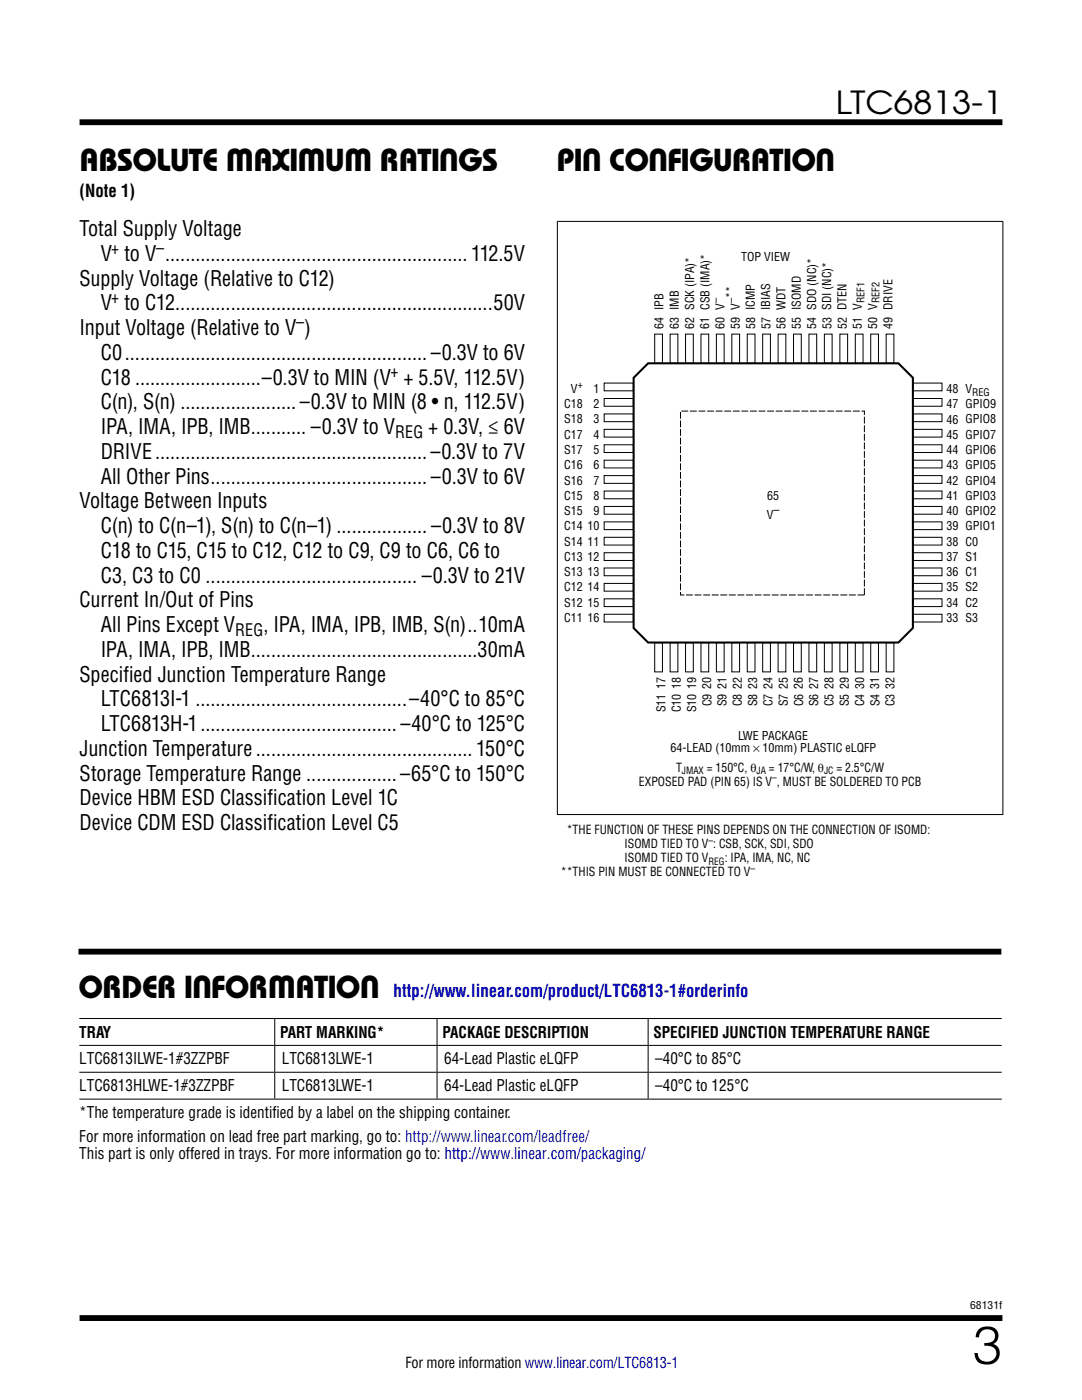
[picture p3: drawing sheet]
<svg xmlns="http://www.w3.org/2000/svg" width="216mm" height="279mm" viewBox="0 0 216 279" stroke-linecap="round" stroke-linejoin="round" font-family="sans-serif">
<defs><g id="words">
<text font-size="10.6" x="194.1" y="272.2">3</text>
<g font-size="6.3">
<text x="166.8" y="22.8">LTC6813-1</text>
<text x="15.9" y="34.1">ABSOLUTE MAXIMUM RATINGS</text>
<text x="111.1" y="34.1">PIN CONFIGURATION</text>
<text x="15.7" y="199.2">ORDER INFORMATION</text>
</g>
<g font-size="4.2">
<text x="15.9" y="47.1">Total Supply Voltage</text>
<text x="20.1" y="52.1">V to V ............................................................112.5V</text>
<text x="15.9" y="57">Supply Voltage (Relative to C12)</text>
<text x="20.1" y="62">V to C12...............................................................50V</text>
<text x="15.9" y="66.9">Input Voltage (Relative to V )</text>
<text x="20.1" y="71.8">C0............................................................ –0.3V to 6V</text>
<text x="20.1" y="76.8">C18 .........................–0.3V to MIN (V + 5.5V, 112.5V)</text>
<text x="20.1" y="81.7">C(n), S(n) .......................–0.3V to MIN (8 • n, 112.5V)</text>
<text x="20.1" y="86.7">IPA, IMA, IPB, IMB........... –0.3V to V</text>
<text x="85.5" y="86.6">+ 0.3V, ≤ 6V</text>
<text x="20.1" y="91.6">DRIVE......................................................–0.3V to 7V</text>
<text x="15.9" y="101.5">Voltage Between Inputs</text>
<text x="20.1" y="96.5">All Other Pins........................................... –0.3V to 6V</text>
<text x="20.1" y="106.4">C(n) to C(n–1), S(n) to C(n–1) .................. –0.3V to 8V</text>
<text x="20.1" y="111.3">C18 to C15, C15 to C12, C12 to C9, C9 to C6, C6 to</text>
<text x="20.1" y="116.3">C3, C3 to C0 .......................................... –0.3V to 21V</text>
<text x="15.9" y="121.2">Current In/Out of Pins</text>
<text x="20.1" y="131.1">IPA, IMA, IPB, IMB.............................................30mA</text>
<text x="20.1" y="126.2">All Pins Except V</text>
<text x="52.6" y="126.2">, IPA, IMA, IPB, IMB, S(n)..10mA</text>
<text x="15.9" y="136">Specified Junction Temperature Range</text>
<text x="20.1" y="141">LTC6813I-1 ..........................................–40°C to 85°C</text>
<text x="20.1" y="145.9">LTC6813H-1.......................................–40°C to 125°C</text>
<text x="15.9" y="150.9">Junction Temperature........................................... 150°C</text>
<text x="15.9" y="155.8">Storage Temperature Range ..................–65°C to 150°C</text>
<text x="15.9" y="160.7">Device HBM ESD Classification Level 1C</text>
<text x="15.9" y="165.7">Device CDM ESD Classification Level C5</text>
</g>
<text font-size="3.5" x="15.9" y="39.2">(Note 1)</text>
<text font-size="3.5" fill="#00f" x="78.5" y="198.9">http://www.linear.com/product/LTC6813-1#orderinfo</text>
<g font-size="3.4">
<text x="22.2" y="50.6">+</text>
<text x="31.2" y="50.6">–</text>
<text x="22.2" y="60.5">+</text>
<text x="59.1" y="65.4">–</text>
<text x="77.9" y="75.3">+</text>
<text x="78.9" y="87.5">REG</text>
<text x="47" y="127">REG</text>
</g>
<g font-size="3.2">
<text x="15.8" y="207.1">TRAY</text>
<text x="55.9" y="207.1">PART MARKING*</text>
<text x="88.3" y="207.1">PACKAGE DESCRIPTION</text>
<text x="130.4" y="207.1">SPECIFIED JUNCTION TEMPERATURE RANGE</text>
<text x="15.8" y="212.3">LTC6813ILWE-1#3ZZPBF</text>
<text x="56.2" y="212.3">LTC6813LWE-1</text>
<text x="88.6" y="212.3">64-Lead Plastic eLQFP</text>
<text x="130.7" y="212.3">–40°C to 85°C</text>
<text x="15.8" y="217.7">LTC6813HLWE-1#3ZZPBF</text>
<text x="56.2" y="217.7">LTC6813LWE-1</text>
<text x="88.6" y="217.7">64-Lead Plastic eLQFP</text>
<text x="130.7" y="217.7">–40°C to 125°C</text>
<text x="15.8" y="223">*The temperature grade is identified by a label on the shipping container.</text>
<text x="15.8" y="227.9">For more information on lead free part marking, go to: http://www.linear.com/leadfree/</text>
<text x="15.8" y="231.4">This part is only offered in trays. For more information go to: http://www.linear.com/packaging/</text>
</g>
<text font-size="3" x="80.9" y="273.1">For more information www.linear.com/LTC6813-1</text>
<g font-size="2.5">
<text x="134.9" y="154">T</text>
<text x="141" y="154">= 150°C, θ</text>
<text x="153.4" y="154">= 17°C/W, θ</text>
<text x="166.9" y="154">= 2.5°C/W</text>
<text x="127.5" y="156.8">EXPOSED PAD (PIN 65) IS V , MUST BE SOLDERED TO PCB</text>
<text x="113.1" y="166.4">*THE FUNCTION OF THESE PINS DEPENDS ON THE CONNECTION OF ISOMD:</text>
<text x="124.6" y="169.3">ISOMD TIED TO V : CSB, SCK, SDI, SDO</text>
<text x="124.6" y="172.1">ISOMD TIED TO V</text>
<text x="144.6" y="172.1">: IPA, IMA, NC, NC</text>
<text x="111.9" y="174.9">**THIS PIN MUST BE CONNECTED TO V</text>
</g>
<g font-size="2.4">
<text x="147.9" y="52.1">TOP VIEW</text>
<text x="146.6" y="59.5" transform="rotate(-90 146.6 59.5)">**</text>
<text x="132.4" y="65.7" transform="rotate(-90 132.4 65.7)">64 IPB</text>
<text x="135.4" y="65.7" transform="rotate(-90 135.4 65.7)">63 IMB</text>
<text x="138.5" y="65.7" transform="rotate(-90 138.5 65.7)">62 SCK (IPA)*</text>
<text x="141.5" y="65.7" transform="rotate(-90 141.5 65.7)">61 CSB (IMA)*</text>
<text x="144.6" y="65.7" transform="rotate(-90 144.6 65.7)">60 V</text>
<text x="147.6" y="65.7" transform="rotate(-90 147.6 65.7)">59 V</text>
<text x="150.7" y="65.7" transform="rotate(-90 150.7 65.7)">58 ICMP</text>
<text x="153.7" y="65.7" transform="rotate(-90 153.7 65.7)">57 IBIAS</text>
<text x="156.8" y="65.7" transform="rotate(-90 156.8 65.7)">56 WDT</text>
<text x="159.8" y="65.7" transform="rotate(-90 159.8 65.7)">55 ISOMD</text>
<text x="162.9" y="65.7" transform="rotate(-90 162.9 65.7)">54 SDO (NC)*</text>
<text x="165.9" y="65.7" transform="rotate(-90 165.9 65.7)">53 SDI (NC)*</text>
<text x="169" y="65.7" transform="rotate(-90 169 65.7)">52 DTEN</text>
<text x="172" y="65.7" transform="rotate(-90 172 65.7)">51 V</text>
<text x="175" y="65.7" transform="rotate(-90 175 65.7)">50 V</text>
<text x="178.1" y="65.7" transform="rotate(-90 178.1 65.7)">49 DRIVE</text>
<text x="112.6" y="81.5">C18</text>
<text x="113.9" y="78.4">V</text>
<text x="118.4" y="78.4">1</text>
<text x="118.4" y="81.5">2</text>
<text x="188.8" y="78.4">48 V</text>
<text x="188.8" y="81.5">47 GPIO9</text>
<text x="112.6" y="84.5">S18</text>
<text x="112.6" y="87.6">C17</text>
<text x="118.4" y="84.5">3</text>
<text x="118.4" y="87.6">4</text>
<text x="188.8" y="84.5">46 GPIO8</text>
<text x="188.8" y="87.6">45 GPIO7</text>
<text x="112.6" y="90.6">S17</text>
<text x="112.6" y="93.7">C16</text>
<text x="118.4" y="90.6">5</text>
<text x="118.4" y="93.7">6</text>
<text x="188.8" y="90.6">44 GPIO6</text>
<text x="188.8" y="93.7">43 GPIO5</text>
<text x="112.6" y="96.7">S16</text>
<text x="112.6" y="99.7">C15</text>
<text x="118.4" y="96.7">7</text>
<text x="118.4" y="99.7">8</text>
<text x="153.1" y="99.8">65</text>
<text x="188.8" y="96.7">42 GPIO4</text>
<text x="188.8" y="99.8">41 GPIO3</text>
<text x="112.6" y="102.8">S15</text>
<text x="112.6" y="105.8">C14</text>
<text x="117.2" y="105.8">10</text>
<text x="118.4" y="102.8">9</text>
<text x="153" y="103.6">V</text>
<text x="154.3" y="102.6">–</text>
<text x="188.8" y="102.8">40 GPIO2</text>
<text x="188.8" y="105.9">39 GPIO1</text>
<text x="112.6" y="108.9">S14</text>
<text x="112.6" y="111.9">C13</text>
<text x="117.2" y="108.9">11</text>
<text x="117.2" y="111.9">12</text>
<text x="188.8" y="108.9">38 C0</text>
<text x="188.8" y="111.9">37 S1</text>
<text x="112.6" y="115">S13</text>
<text x="112.6" y="118">C12</text>
<text x="117.2" y="115">13</text>
<text x="117.2" y="118">14</text>
<text x="188.8" y="115">36 C1</text>
<text x="188.8" y="118">35 S2</text>
<text x="112.6" y="121.1">S12</text>
<text x="112.6" y="124.1">C11</text>
<text x="117.2" y="121.1">15</text>
<text x="117.2" y="124.1">16</text>
<text x="188.8" y="121.1">34 C2</text>
<text x="188.8" y="124.1">33 S3</text>
<text x="132.8" y="137.5" transform="rotate(-90 132.8 137.5)">17</text>
<text x="135.8" y="137.5" transform="rotate(-90 135.8 137.5)">18</text>
<text x="138.9" y="137.5" transform="rotate(-90 138.9 137.5)">19</text>
<text x="141.9" y="137.5" transform="rotate(-90 141.9 137.5)">20</text>
<text x="145" y="137.5" transform="rotate(-90 145 137.5)">21</text>
<text x="148" y="137.5" transform="rotate(-90 148 137.5)">22</text>
<text x="151.1" y="137.5" transform="rotate(-90 151.1 137.5)">23</text>
<text x="154.1" y="137.5" transform="rotate(-90 154.1 137.5)">24</text>
<text x="157.2" y="137.5" transform="rotate(-90 157.2 137.5)">25</text>
<text x="160.2" y="137.5" transform="rotate(-90 160.2 137.5)">26</text>
<text x="163.3" y="137.5" transform="rotate(-90 163.3 137.5)">27</text>
<text x="166.3" y="137.5" transform="rotate(-90 166.3 137.5)">28</text>
<text x="169.4" y="137.5" transform="rotate(-90 169.4 137.5)">29</text>
<text x="172.4" y="137.5" transform="rotate(-90 172.4 137.5)">30</text>
<text x="175.5" y="137.5" transform="rotate(-90 175.5 137.5)">31</text>
<text x="178.5" y="137.5" transform="rotate(-90 178.5 137.5)">32</text>
<text x="132.8" y="142.2" transform="rotate(-90 132.8 142.2)">S11</text>
<text x="135.9" y="142.2" transform="rotate(-90 135.9 142.2)">C10</text>
<text x="138.9" y="142.2" transform="rotate(-90 138.9 142.2)">S10</text>
<text x="141.9" y="141" transform="rotate(-90 141.9 141)">C9</text>
<text x="145" y="141" transform="rotate(-90 145 141)">S9</text>
<text x="148" y="141" transform="rotate(-90 148 141)">C8</text>
<text x="151.1" y="141" transform="rotate(-90 151.1 141)">S8</text>
<text x="154.1" y="141" transform="rotate(-90 154.1 141)">C7</text>
<text x="157.2" y="141" transform="rotate(-90 157.2 141)">S7</text>
<text x="160.2" y="141" transform="rotate(-90 160.2 141)">C6</text>
<text x="163.3" y="141" transform="rotate(-90 163.3 141)">S6</text>
<text x="166.3" y="141" transform="rotate(-90 166.3 141)">C5</text>
<text x="169.4" y="141" transform="rotate(-90 169.4 141)">S5</text>
<text x="172.4" y="141" transform="rotate(-90 172.4 141)">C4</text>
<text x="175.5" y="141" transform="rotate(-90 175.5 141)">S4</text>
<text x="178.5" y="141" transform="rotate(-90 178.5 141)">C3</text>
<text x="147.3" y="147.6">LWE PACKAGE</text>
<text x="133.8" y="150.1">64-LEAD (10mm × 10mm) PLASTIC eLQFP</text>
</g>
<g font-size="2.1">
<text x="143.6" y="60.5" transform="rotate(-90 143.6 60.5)">–</text>
<text x="146.6" y="60.5" transform="rotate(-90 146.6 60.5)">–</text>
<text x="172.5" y="60.5" transform="rotate(-90 172.5 60.5)">REF1</text>
<text x="175.5" y="60.5" transform="rotate(-90 175.5 60.5)">REF2</text>
<text x="115.3" y="77.5">+</text>
<text x="194" y="78.9">REG</text>
<text x="193.6" y="261.2">68131f</text>
</g>
<g font-size="2">
<text x="136.1" y="154.5">JMAX</text>
<text x="151" y="154.5">JA</text>
<text x="154.1" y="155.9">–</text>
<text x="164.4" y="154.5">JC</text>
<text x="141.4" y="168.4">–</text>
<text x="141.4" y="172.6">REG</text>
<text x="149.7" y="174.1">–</text>
</g>
</g></defs>
<path d="M15.9 24.4h184.1M15.9 263h184.1" fill="none" stroke="#000" stroke-width="1.2" stroke-linecap="butt"/>
<path d="M111.1 44.2h89.1M111.2 44.3v118.2M200.1 44.3v118.2M111.1 162.6h89.1" fill="none" stroke="#000" stroke-width=".2"/>
<path d="M112.6 49.9h86.2v100.9h-86.2z" fill="#fff"/>
<g fill="none" stroke="#000" stroke-width=".2">
<path d="M120.5 76.5h5.9v1.5h-5.9zM120.5 79.5h5.9v1.6h-5.9zM130.6 66.7h1.6v5.8h-1.6zM133.7 66.7h1.6v5.8h-1.6zM136.8 66.7h1.5v5.8h-1.5zM139.9 66.7h1.5v5.8h-1.5zM142.9 66.7h1.6v5.8h-1.6zM146 66.7h1.6v5.8h-1.6zM149.1 66.7h1.6v5.8h-1.6zM152.2 66.7h1.5v5.8h-1.5zM155.3 66.7h1.5v5.8h-1.5zM158.3 66.7h1.6v5.8h-1.6z"/>
<path d="M161.4 66.7h1.6v5.8h-1.6zM164.5 66.7h1.5v5.8h-1.5zM167.6 66.7h1.5v5.8h-1.5zM170.7 66.7h1.5v5.8h-1.5zM173.7 66.7h1.6v5.8h-1.6zM176.8 66.7h1.6v5.8h-1.6zM182.1 76.5h5.9v1.5h-5.9zM182.1 79.5h5.9v1.6h-5.9zM120.5 82.6h5.9v1.6h-5.9zM120.5 85.7h5.9v1.5h-5.9zM120.5 88.8h5.9v1.5h-5.9zM120.5 91.8h5.9v1.6h-5.9z"/>
<path d="M120.5 94.9h5.9v1.6h-5.9zM120.5 98h5.9v1.5h-5.9zM182.1 82.6h5.9v1.6h-5.9zM182.1 85.7h5.9v1.5h-5.9zM182.1 88.8h5.9v1.5h-5.9zM182.1 91.8h5.9v1.6h-5.9zM182.1 94.9h5.9v1.6h-5.9zM182.1 98h5.9v1.5h-5.9zM120.5 110.3h5.9v1.6h-5.9zM120.5 101.1h5.9v1.5h-5.9zM120.5 104.2h5.9v1.5h-5.9zM120.5 107.2h5.9v1.6h-5.9z"/>
<path d="M120.5 113.4h5.9v1.5h-5.9zM120.5 116.4h5.9v1.6h-5.9zM120.5 119.5h5.9v1.6h-5.9zM182.1 110.3h5.9v1.6h-5.9zM182.1 101.1h5.9v1.5h-5.9zM182.1 104.2h5.9v1.5h-5.9zM182.1 107.2h5.9v1.6h-5.9zM182.1 113.4h5.9v1.5h-5.9zM182.1 116.4h5.9v1.6h-5.9zM182.1 119.5h5.9v1.6h-5.9zM120.5 122.6h5.9v1.5h-5.9zM130.6 128.3h1.6v5.8h-1.6z"/>
<path d="M133.7 128.3h1.6v5.8h-1.6zM136.8 128.3h1.5v5.8h-1.5zM139.9 128.3h1.5v5.8h-1.5zM142.9 128.3h1.6v5.8h-1.6zM146 128.3h1.6v5.8h-1.6zM149.1 128.3h1.6v5.8h-1.6zM152.2 128.3h1.5v5.8h-1.5zM155.3 128.3h1.5v5.8h-1.5zM158.3 128.3h1.6v5.8h-1.6zM161.4 128.3h1.6v5.8h-1.6zM164.5 128.3h1.5v5.8h-1.5zM167.6 128.3h1.5v5.8h-1.5z"/>
<path d="M170.7 128.3h1.5v5.8h-1.5zM173.7 128.3h1.6v5.8h-1.6zM176.8 128.3h1.6v5.8h-1.6zM182.1 122.6h5.9v1.5h-5.9zM15.8 203.3h184.1M15.8 208.6h184.1M15.8 214h184.1M15.8 219.4h184.1M54.8 203.4v5.1M54.8 208.7v5.2M54.8 214.1v5.2M87.2 203.4v5.1"/>
<path d="M87.2 208.7v5.2M87.2 214.1v5.2M129.3 203.4v5.1M129.3 208.7v5.2M129.3 214.1v5.2"/>
</g>
<path d="M126.4 75.4l2.9-2.9h50l2.9 2.9v49.9l-2.9 2.9h-50l-2.9-2.9z" fill="none" stroke="#000" stroke-width=".41"/>
<path d="M135.8 82h36.7v36.7h-36.7z" fill="none" stroke="#000" stroke-width=".2" stroke-dasharray="1.4 .3" stroke-linecap="butt"/>
<path d="M15.7 189.9h184.1" fill="none" stroke="#000" stroke-width="1.2" stroke-linecap="butt"/>
<use href="#words"/>
</svg>
